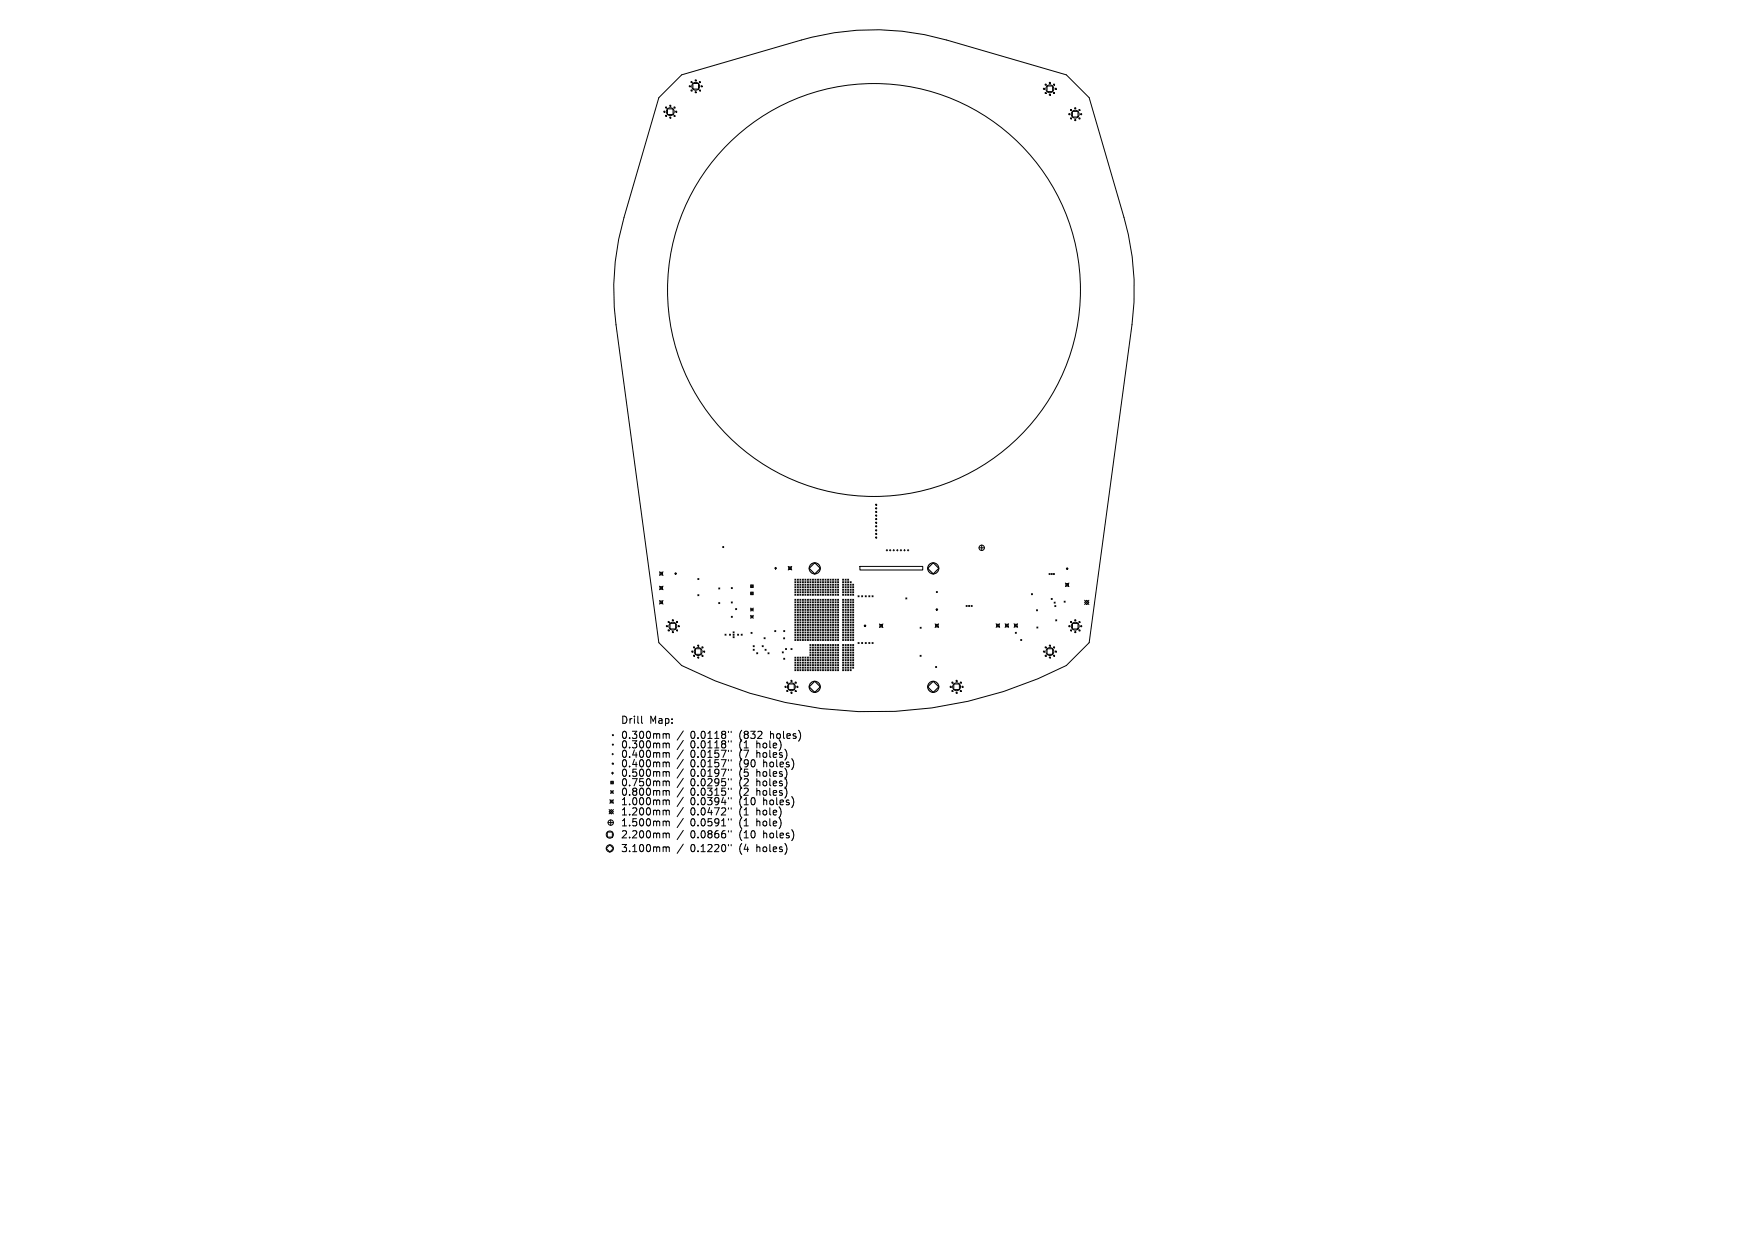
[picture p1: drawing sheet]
<svg xmlns="http://www.w3.org/2000/svg" width="297mm" height="210mm" viewBox="0 0 297 210" stroke-linecap="round" stroke-linejoin="round" font-family="sans-serif">
<defs><g id="words">
<g font-size="1.7">
<text x="105.4" y="123.1">Drill</text>
<text x="105.4" y="125.7">0.300mm</text>
<text x="110.3" y="123.1">Map:</text>
<text x="117.3" y="125.7">0.0118&quot;</text>
<text x="125.7" y="125.7">(832</text>
<text x="131" y="125.7">holes)</text>
<text x="105.4" y="127.3">0.300mm</text>
<text x="105.4" y="128.9">0.400mm</text>
<text x="105.4" y="130.5">0.400mm</text>
<text x="117.3" y="127.3">0.0118&quot;</text>
<text x="117.3" y="128.9">0.0157&quot;</text>
<text x="117.3" y="130.5">0.0157&quot;</text>
<text x="125.7" y="127.3">(1</text>
<text x="125.7" y="128.9">(7</text>
<text x="125.7" y="130.5">(90</text>
<text x="128.7" y="127.3">hole)</text>
<text x="128.7" y="128.9">holes)</text>
<text x="129.9" y="130.5">holes)</text>
<text x="105.4" y="132.1">0.500mm</text>
<text x="105.4" y="133.8">0.750mm</text>
<text x="105.4" y="135.4">0.800mm</text>
<text x="105.4" y="137">1.000mm</text>
<text x="117.3" y="132.1">0.0197&quot;</text>
<text x="117.3" y="133.8">0.0295&quot;</text>
<text x="117.3" y="135.4">0.0315&quot;</text>
<text x="117.3" y="137">0.0394&quot;</text>
<text x="125.7" y="132.1">(5</text>
<text x="125.7" y="133.8">(2</text>
<text x="125.7" y="135.4">(2</text>
<text x="125.7" y="137">(10</text>
<text x="128.7" y="132.1">holes)</text>
<text x="128.7" y="133.8">holes)</text>
<text x="128.7" y="135.4">holes)</text>
<text x="129.9" y="137">holes)</text>
<text x="105.4" y="138.7">1.200mm</text>
<text x="105.4" y="140.6">1.500mm</text>
<text x="105.4" y="142.6">2.200mm</text>
<text x="117.3" y="138.7">0.0472&quot;</text>
<text x="117.3" y="140.6">0.0591&quot;</text>
<text x="117.3" y="142.6">0.0866&quot;</text>
<text x="125.7" y="138.7">(1</text>
<text x="125.7" y="140.6">(1</text>
<text x="125.7" y="142.6">(10</text>
<text x="128.7" y="138.7">hole)</text>
<text x="128.7" y="140.6">hole)</text>
<text x="129.9" y="142.6">holes)</text>
<text x="105.4" y="144.9">3.100mm</text>
<text x="117.3" y="144.9">0.1220&quot;</text>
<text x="125.7" y="144.9">(4</text>
<text x="128.7" y="144.9">holes)</text>
</g>
</g></defs>
<g fill="none" stroke="#000" stroke-width=".17">
<path d="M111.9 16.6l3.9-3.9 20.4-5.9a44.2 44.2 0 0 1 24.7 0l20.3 5.9 3.9 3.9 5.9 20.3a44.2 44.2 0 0 1 1.3 18.3l-7.2 54-3.9 3.9a71.7 71.7 0 0 1-65.4 0l-3.9-3.9-7.2-54a44.2 44.2 0 0 1 1.3-18.3zM112.8 18.9h.2v.2h-.2zM113.1 18.2h.2v.1h-.2zM113.1 19.6h.2v.2h-.2zM113.4 18.5h1v.9h-1zM113.8 17.9h.2v.2h-.2zM113.8 19.9h.2v.2h-.2zM114.5 18.2h.2v.1h-.2zM114.5 19.6h.2v.2h-.2zM114.8 18.9h.2v.2h-.2zM117.1 14.6h.2v.1h-.2zM117.4 13.9h.2v.1h-.2z"/>
<path d="M117.4 15.3h.2v.2h-.2zM117.7 14.2h1v.9h-1zM118.1 13.6h.2v.1h-.2zM118.1 15.6h.2v.2h-.2zM118.8 13.9h.2v.1h-.2zM118.8 15.3h.2v.2h-.2zM119.1 14.6h.2v.1h-.2zM177.3 15h.2v.2h-.2zM177.6 14.3h.2v.2h-.2zM177.6 15.7h.2v.2h-.2zM177.9 14.6h1v1h-1zM178.3 14h.2v.2h-.2z"/>
<path d="M178.3 16h.2v.2h-.2zM179 14.3h.2v.2h-.2zM179 15.7h.2v.2h-.2zM179.3 15h.2v.2h-.2zM181.6 19.3h.2v.2h-.2zM181.9 18.6h.2v.2h-.2zM182.2 18.9h1v1h-1zM182.6 18.3h.2v.2h-.2zM183.3 18.6h.2v.2h-.2zM183.6 19.3h.2v.2h-.2zM181.9 20h.2v.2h-.2zM182.6 20.3h.2v.2h-.2z"/>
<path d="M183.3 20h.2v.2h-.2zM112.1 97.2l.6 .6M112.1 99.6l.6 .6M112.1 97.2h.5v.5h-.5zM112.1 99.7h.5v.4h-.5zM112.7 97.2l-.6 .6M112.7 99.6l-.6 .6M114.6 97.5l.2-.2 .1 .2-.1 .1zM118.6 98.3l.2 .2M118.8 98.3l-.2 .2M122.1 99.9l.2 .2M122.3 99.9l-.2 .2"/>
<path d="M124.3 99.8l.1 .2M124.4 99.8l-.1 .2M127.5 99.4l.5 .4M128 99.4l-.5 .4M131.6 96.5l.2-.1 .1 .1-.1 .2zM133.9 96.2l.6 .6M134 96.3h.4v.5h-.4zM134.5 96.2l-.6 .6M135 98.4l.2 .2M135 98.8l.2 .2M135 99.3l.2 .1M135 99.7l.2 .2"/>
<path d="M135.2 98.4l-.2 .2M135.2 98.8l-.2 .2M135.2 99.3l-.2 .1M135.2 99.7l-.2 .2M135.5 98.8l.2 .2M135.5 99.3l.2 .1M135.5 99.7l.2 .2M135.5 98.4l.2 .2M135.7 98.4l-.2 .2M135.7 98.8l-.2 .2M135.7 99.3l-.2 .1M135.7 99.7l-.2 .2"/>
<path d="M135.9 99.3l.2 .1M135.9 99.7l.2 .2M135.9 98.8l.2 .2M135.9 98.4l.2 .2M136.1 98.4l-.2 .2M136.1 98.8l-.2 .2M136.1 99.3l-.2 .1M136.1 99.7l-.2 .2M136.3 99.7l.2 .2M136.3 99.3l.2 .1M136.3 98.8l.2 .2M136.3 98.4l.2 .2"/>
<path d="M136.5 98.4l-.2 .2M136.5 98.8l-.2 .2M136.5 99.3l-.2 .1M136.5 99.7l-.2 .2M136.8 99.7l.1 .2M136.8 99.3l.1 .1M136.8 98.8l.1 .2M136.8 98.4l.1 .2M136.9 98.4l-.1 .2M136.9 98.8l-.1 .2M136.9 99.3l-.1 .1M136.9 99.7l-.1 .2"/>
<path d="M137.2 99.7l.2 .2M137.2 99.3l.2 .1M137.2 98.8l.2 .2M137.2 98.4l.2 .2M137.4 98.4l-.2 .2M137.4 98.8l-.2 .2M137.4 99.7l-.2 .2M137.4 99.3l-.2 .1M137.6 99.7l.2 .2M137.6 99.3l.2 .1M137.6 98.8l.2 .2M137.6 98.4l.2 .2"/>
<path d="M137.8 98.4l-.2 .2M137.8 99.3l-.2 .1M137.8 99.7l-.2 .2M137.8 98.8l-.2 .2M138 99.7l.2 .2M138 99.3l.2 .1M138 98.8l.2 .2M138 98.4l.2 .2M138.2 99.7l-.2 .2M138.2 98.8l-.2 .2M138.2 99.3l-.2 .1M138.2 98.4l-.2 .2"/>
<path d="M138.5 99.7l.1 .2M138.5 99.3l.1 .1M138.5 98.8l.1 .2M138.5 98.4l.1 .2M138.6 99.3l-.1 .1M138.6 99.7l-.1 .2M138.6 98.4l-.1 .2M138.6 98.8l-.1 .2M138.9 99.7l.2 .2M138.9 99.3l.2 .1M138.9 98.8l.2 .2M138.9 98.4l.2 .2"/>
<path d="M139.1 98.8l-.2 .2M139.1 99.3l-.2 .1M139.1 98.4l-.2 .2M139.1 99.7l-.2 .2M139.3 99.7l.2 .2M139.3 99.3l.2 .1M139.3 98.8l.2 .2M139.3 98.4l.2 .2M139.5 98.4l-.2 .2M139.5 98.8l-.2 .2M139.5 99.3l-.2 .1M139.5 99.7l-.2 .2"/>
<path d="M139.7 99.7l.2 .2M139.7 99.3l.2 .1M139.7 98.8l.2 .2M139.7 98.4l.2 .2M139.9 99.7l-.2 .2M139.9 98.4l-.2 .2M139.9 98.8l-.2 .2M139.9 99.3l-.2 .1M140.2 99.7l.2 .2M140.2 99.3l.2 .1M140.2 98.8l.2 .2M140.2 98.4l.2 .2"/>
<path d="M140.4 99.3l-.2 .1M140.4 98.4l-.2 .2M140.4 98.8l-.2 .2M140.4 99.7l-.2 .2M140.6 99.7l.2 .2M140.6 99.3l.2 .1M140.6 98.8l.2 .2M140.6 98.4l.2 .2M140.8 98.8l-.2 .2M140.8 99.7l-.2 .2M140.8 98.4l-.2 .2M140.8 99.3l-.2 .1"/>
<path d="M141 99.7l.2 .2M141 99.3l.2 .1M141 98.8l.2 .2M141 98.4l.2 .2M141.2 98.4l-.2 .2M141.2 99.3l-.2 .1M141.2 98.8l-.2 .2M141.2 99.7l-.2 .2M141.5 99.7l.1 .2M141.5 99.3l.1 .1M141.5 98.8l.1 .2M141.5 98.4l.1 .2"/>
<path d="M141.6 98.8l-.1 .2M141.6 98.4l-.1 .2M141.6 99.3l-.1 .1M141.6 99.7l-.1 .2M141.9 99.7l.2 .2M141.9 99.3l.2 .1M141.9 98.8l.2 .2M141.9 98.4l.2 .2M142.1 98.4l-.2 .2M142.1 98.8l-.2 .2M142.1 99.3l-.2 .1M142.1 99.7l-.2 .2"/>
<path d="M142.3 99.7l.2 .2M142.3 99.3l.2 .1M142.3 98.8l.2 .2M142.3 98.4l.2 .2M142.5 98.4l-.2 .2M142.5 98.8l-.2 .2M142.5 99.3l-.2 .1M142.5 99.7l-.2 .2M143.2 99.7l.1 .2M143.2 99.3l.1 .1M143.2 98.4l.1 .2M143.2 98.8l.1 .2"/>
<path d="M143.3 98.4l-.1 .2M143.3 98.8l-.1 .2M143.3 99.3l-.1 .1M143.3 99.7l-.1 .2M143.6 99.7l.2 .2M143.6 98.8l.2 .2M143.6 99.3l.2 .1M143.6 98.4l.2 .2M143.8 98.4l-.2 .2M143.8 98.8l-.2 .2M143.8 99.3l-.2 .1M143.8 99.7l-.2 .2"/>
<path d="M144 99.3l.2 .1M144 99.7l.2 .2M144 98.8l.2 .2M144 98.4l.2 .2M144.2 98.4l-.2 .2M144.2 98.8l-.2 .2M144.2 99.3l-.2 .1M144.2 99.7l-.2 .2M144.4 99.7l.2 .2M144.4 99.3l.2 .1M144.4 98.8l.2 .2M144.6 98.8l-.2 .2"/>
<path d="M144.6 99.3l-.2 .1M144.6 99.7l-.2 .2M144.9 99.3l.2 .1M144.9 99.7l.2 .2M145.1 99.3l-.2 .1M145.1 99.7l-.2 .2M146.1 96.2h10.7v.6h-10.7zM148.8 85.7h.2v.1h-.2zM148.8 86.3h.2v.2h-.2zM148.8 86.9h.2v.2h-.2zM148.8 87.5h.2v.2h-.2zM148.8 88.1h.2v.2h-.2z"/>
<path d="M148.8 88.7h.2v.2h-.2zM148.8 89.3h.2v.2h-.2zM148.8 90h.2v.2h-.2zM148.8 90.6h.2v.2h-.2zM148.8 91.2h.2v.2h-.2zM150.6 93.5h.2M150.7 93.4v.2M151.1 93.5h.3M151.2 93.4v.2M151.7 93.5h.3M151.9 93.4v.2M152.3 93.5h.3"/>
<path d="M152.5 93.4v.2M153 93.5h.2M153.1 93.4v.2M153.6 93.5h.2M153.7 93.4v.2M154.2 93.5h.2M154.3 93.4v.2M166.3 93.1h1M166.8 92.6v.9M178.2 97.4l.2 .2M178.4 97.4l-.2 .2M178.6 97.4l.2 .2"/>
<path d="M178.8 97.4l-.2 .2M179 97.4l.2 .2M179.2 97.4l-.2 .2M181 99.1l.6 .6M181.1 99.1h.4v.5h-.4zM181.2 96.6l.1-.1 .2 .1-.2 .2zM181.6 99.1l-.6 .6M112.1 102l.6 .6M112.1 102.1h.5v.5h-.5zM112.7 102l-.6 .6M113.2 106.3h.2v.2h-.2zM113.5 105.6h.2v.2h-.2z"/>
<path d="M113.5 107h.2v.2h-.2zM113.8 105.9h1v1h-1zM114.2 105.3h.2v.2h-.2zM114.2 107.3h.2v.2h-.2zM114.9 105.6h.2v.2h-.2zM114.9 107h.2v.2h-.2zM115.2 106.3h.2v.2h-.2zM117.5 110.6h.2v.2h-.2zM117.8 109.9h.2v.2h-.2zM117.8 111.3h.2v.2h-.2zM118.2 110.2h.9v1h-.9zM118.5 109.6h.2v.2h-.2z"/>
<path d="M118.5 111.6h.2v.2h-.2zM118.6 101l.2 .2M118.8 101l-.2 .2M119.3 109.9h.1v.2h-.1zM119.3 111.3h.1v.2h-.1zM119.6 110.6h.1v.2h-.1zM122.1 102.4l.2 .2M122.3 102.4l-.2 .2M123.2 107.8l.2 .1M123.4 107.8l-.2 .1M123.9 107.8l.2 .1M124.1 107.8l-.2 .1"/>
<path d="M124.3 102.3l.1 .2M124.3 104.7l.1 .2M124.4 102.3l-.1 .2M124.4 104.7l-.1 .2M124.6 107.8l.1 .1M124.6 107.4l.1 .1M124.6 108.2l.1 .2M124.7 107.8l-.1 .1M124.7 107.4l-.1 .1M124.7 108.2l-.1 .2M125 103.4l.2 .2M125.2 103.4l-.2 .2"/>
<path d="M125.3 107.8l.2 .1M125.5 107.8l-.2 .1M125.9 107.8l.2 .1M126.1 107.8l-.2 .1M127.5 103.3l.5 .5M127.5 104.5l.5 .5M127.5 103.6h.5M127.5 104.8h.5M127.5 100.6l.5 .5M127.6 107.4l.2 .2M127.8 103.3v.5M127.8 104.5v.5"/>
<path d="M127.8 107.4l-.2 .2M128 109.7l.2 .2M128 110.3l.2 .2M128 100.6l-.5 .5M128 103.3l-.5 .5M128 104.5l-.5 .5M128.2 109.7l-.2 .2M128.2 110.3l-.2 .2M128.6 110.9l.1 .2M128.7 110.9l-.1 .2M129.5 109.7l.2 .2M129.7 109.7l-.2 .2"/>
<path d="M129.8 108.3l.2 .2M130 110.3l.2 .2M130 108.3l-.2 .2M130.2 110.3l-.2 .2M130.5 110.9l.2 .2M130.7 110.9l-.2 .2M131.6 107.1l.2 .2M131.8 107.1l-.2 .2M132.9 110.8l.2 .1M133.1 110.8l-.2 .1M133.1 108.4l.2 .2M133.2 107.1l.1 .2"/>
<path d="M133.2 111.8l.1 .2M133.3 108.4l-.2 .2M133.3 107.1l-.1 .2M133.3 111.8l-.1 .2M133.4 116.6h.1v.2h-.1zM133.5 110.2l.1 .2M133.6 110.2l-.1 .2M133.7 115.9h.1v.2h-.1zM133.7 117.3h.1v.2h-.1zM134 116.2h.9v1h-.9zM134.4 115.6h.2v.2h-.2zM134.4 117.6h.2v.2h-.2z"/>
<path d="M134.4 110.2l.2 .2M134.6 110.2l-.2 .2M135 112.9l.2 .2M135 100.1l.2 .2M135 100.5l.2 .2M135 101l.2 .1M135 101.8l.2 .2M135 102.2l.2 .2M135 102.7l.2 .2M135 103.1l.2 .2M135 103.5l.2 .2M135 104l.2 .1"/>
<path d="M135 104.4l.2 .2M135 104.8l.2 .2M135 105.2l.2 .2M135 105.7l.2 .1M135 106.1l.2 .2M135 106.5l.2 .2M135 106.9l.2 .2M135 107.4l.2 .2M135 107.8l.2 .2M135 108.2l.2 .2M135 108.7l.2 .1M135 111.7l.2 .1"/>
<path d="M135 112.1l.2 .2M135 112.5l.2 .2M135 113.4l.2 .1M135 113.8l.2 .2M135.1 115.9h.2v.2h-.2zM135.1 117.3h.2v.2h-.2zM135.2 102.7l-.2 .2M135.2 104.4l-.2 .2M135.2 103.1l-.2 .2M135.2 105.2l-.2 .2M135.2 100.1l-.2 .2M135.2 100.5l-.2 .2"/>
<path d="M135.2 101l-.2 .1M135.2 101.8l-.2 .2M135.2 102.2l-.2 .2M135.2 103.5l-.2 .2M135.2 104l-.2 .1M135.2 104.8l-.2 .2M135.2 105.7l-.2 .1M135.2 106.1l-.2 .2M135.2 106.5l-.2 .2M135.2 106.9l-.2 .2M135.2 107.4l-.2 .2M135.2 107.8l-.2 .2"/>
<path d="M135.2 108.2l-.2 .2M135.2 108.7l-.2 .1M135.2 111.7l-.2 .1M135.2 112.1l-.2 .2M135.2 112.5l-.2 .2M135.2 112.9l-.2 .2M135.2 113.4l-.2 .1M135.2 113.8l-.2 .2M135.4 116.6h.2v.2h-.2zM135.5 113.4l.2 .1M135.5 100.1l.2 .2M135.5 100.5l.2 .2"/>
<path d="M135.5 101l.2 .1M135.5 102.2l.2 .2M135.5 103.1l.2 .2M135.5 103.5l.2 .2M135.5 104l.2 .1M135.5 104.4l.2 .2M135.5 104.8l.2 .2M135.5 105.2l.2 .2M135.5 105.7l.2 .1M135.5 106.1l.2 .2M135.5 106.5l.2 .2M135.5 106.9l.2 .2"/>
<path d="M135.5 107.4l.2 .2M135.5 107.8l.2 .2M135.5 108.2l.2 .2M135.5 108.7l.2 .1M135.5 112.1l.2 .2M135.5 112.5l.2 .2M135.5 112.9l.2 .2M135.5 113.8l.2 .2M135.5 101.8l.2 .2M135.5 102.7l.2 .2M135.5 111.7l.2 .1M135.7 102.2l-.2 .2"/>
<path d="M135.7 104l-.2 .1M135.7 102.7l-.2 .2M135.7 104.8l-.2 .2M135.7 100.1l-.2 .2M135.7 100.5l-.2 .2M135.7 101.8l-.2 .2M135.7 103.1l-.2 .2M135.7 103.5l-.2 .2M135.7 104.4l-.2 .2M135.7 105.2l-.2 .2M135.7 105.7l-.2 .1M135.7 106.1l-.2 .2"/>
<path d="M135.7 106.5l-.2 .2M135.7 106.9l-.2 .2M135.7 107.4l-.2 .2M135.7 107.8l-.2 .2M135.7 108.2l-.2 .2M135.7 111.7l-.2 .1M135.7 112.1l-.2 .2M135.7 112.5l-.2 .2M135.7 112.9l-.2 .2M135.7 113.4l-.2 .1M135.7 101l-.2 .1M135.7 108.7l-.2 .1"/>
<path d="M135.7 113.8l-.2 .2M135.9 100.1l.2 .2M135.9 100.5l.2 .2M135.9 101l.2 .1M135.9 101.8l.2 .2M135.9 102.7l.2 .2M135.9 103.5l.2 .2M135.9 104l.2 .1M135.9 104.4l.2 .2M135.9 104.8l.2 .2M135.9 105.2l.2 .2M135.9 105.7l.2 .1"/>
<path d="M135.9 106.1l.2 .2M135.9 106.5l.2 .2M135.9 106.9l.2 .2M135.9 107.4l.2 .2M135.9 107.8l.2 .2M135.9 108.2l.2 .2M135.9 108.7l.2 .1M135.9 112.5l.2 .2M135.9 112.9l.2 .2M135.9 113.4l.2 .1M135.9 102.2l.2 .2M135.9 103.1l.2 .2"/>
<path d="M135.9 112.1l.2 .2M135.9 111.7l.2 .1M135.9 113.8l.2 .2M136.1 101.8l-.2 .2M136.1 103.5l-.2 .2M136.1 102.2l-.2 .2M136.1 104.4l-.2 .2M136.1 100.1l-.2 .2M136.1 101l-.2 .1M136.1 102.7l-.2 .2M136.1 103.1l-.2 .2M136.1 104l-.2 .1"/>
<path d="M136.1 104.8l-.2 .2M136.1 105.2l-.2 .2M136.1 105.7l-.2 .1M136.1 106.1l-.2 .2M136.1 106.5l-.2 .2M136.1 106.9l-.2 .2M136.1 107.4l-.2 .2M136.1 107.8l-.2 .2M136.1 111.7l-.2 .1M136.1 112.1l-.2 .2M136.1 112.5l-.2 .2M136.1 112.9l-.2 .2"/>
<path d="M136.1 100.5l-.2 .2M136.1 108.2l-.2 .2M136.1 113.4l-.2 .1M136.1 108.7l-.2 .1M136.1 113.8l-.2 .2M136.3 111.6l.2 .2M136.3 100.1l.2 .2M136.3 100.5l.2 .2M136.3 101l.2 .1M136.3 101.8l.2 .2M136.3 102.2l.2 .2M136.3 103.1l.2 .2"/>
<path d="M136.3 104l.2 .1M136.3 104.4l.2 .2M136.3 104.8l.2 .2M136.3 105.2l.2 .2M136.3 105.7l.2 .1M136.3 106.1l.2 .2M136.3 106.5l.2 .2M136.3 106.9l.2 .2M136.3 107.4l.2 .2M136.3 107.8l.2 .2M136.3 108.2l.2 .2M136.3 108.7l.2 .1"/>
<path d="M136.3 112.9l.2 .2M136.3 113.4l.2 .1M136.3 113.8l.2 .2M136.3 102.7l.2 .2M136.3 103.5l.2 .2M136.3 112.5l.2 .2M136.3 112.1l.2 .2M136.5 111.6l-.2 .2M136.5 103.1l-.2 .2M136.5 101.8l-.2 .2M136.5 104l-.2 .1M136.5 108.7l-.2 .1"/>
<path d="M136.5 100.5l-.2 .2M136.5 101l-.2 .1M136.5 102.2l-.2 .2M136.5 102.7l-.2 .2M136.5 103.5l-.2 .2M136.5 104.4l-.2 .2M136.5 104.8l-.2 .2M136.5 105.2l-.2 .2M136.5 105.7l-.2 .1M136.5 106.1l-.2 .2M136.5 106.5l-.2 .2M136.5 106.9l-.2 .2"/>
<path d="M136.5 107.4l-.2 .2M136.5 112.1l-.2 .2M136.5 112.5l-.2 .2M136.5 100.1l-.2 .2M136.5 107.8l-.2 .2M136.5 112.9l-.2 .2M136.5 108.2l-.2 .2M136.5 113.4l-.2 .1M136.5 113.8l-.2 .2M136.8 100.1l.1 .2M136.8 100.5l.1 .2M136.8 101l.1 .1"/>
<path d="M136.8 101.8l.1 .2M136.8 102.2l.1 .2M136.8 102.7l.1 .2M136.8 103.5l.1 .2M136.8 104.4l.1 .2M136.8 104.8l.1 .2M136.8 105.2l.1 .2M136.8 105.7l.1 .1M136.8 106.1l.1 .2M136.8 106.5l.1 .2M136.8 106.9l.1 .2M136.8 107.8l.1 .2"/>
<path d="M136.8 108.2l.1 .2M136.8 108.7l.1 .1M136.8 113.4l.1 .1M136.8 113.8l.1 .2M136.8 103.1l.1 .2M136.8 104l.1 .1M136.8 112.9l.1 .2M136.8 112.5l.1 .2M136.8 112.1l.1 .2M136.8 107.4l.1 .2M136.8 111.6l.1 .2M136.9 101l-.1 .1"/>
<path d="M136.9 102.7l-.1 .2M136.9 103.5l-.1 .2M136.9 108.2l-.1 .2M136.9 100.1l-.1 .2M136.9 100.5l-.1 .2M136.9 101.8l-.1 .2M136.9 102.2l-.1 .2M136.9 103.1l-.1 .2M136.9 104l-.1 .1M136.9 104.4l-.1 .2M136.9 104.8l-.1 .2M136.9 105.2l-.1 .2"/>
<path d="M136.9 105.7l-.1 .1M136.9 106.1l-.1 .2M136.9 106.5l-.1 .2M136.9 106.9l-.1 .2M136.9 111.6l-.1 .2M136.9 112.1l-.1 .2M136.9 107.4l-.1 .2M136.9 112.5l-.1 .2M136.9 107.8l-.1 .2M136.9 112.9l-.1 .2M136.9 113.4l-.1 .1M136.9 108.7l-.1 .1"/>
<path d="M136.9 113.8l-.1 .2M137.2 101l.2 .1M137.2 101.8l.2 .2M137.2 102.2l.2 .2M137.2 102.7l.2 .2M137.2 103.1l.2 .2M137.2 104l.2 .1M137.2 104.8l.2 .2M137.2 105.2l.2 .2M137.2 105.7l.2 .1M137.2 106.1l.2 .2M137.2 106.5l.2 .2"/>
<path d="M137.2 106.9l.2 .2M137.2 107.4l.2 .2M137.2 108.2l.2 .2M137.2 108.7l.2 .1M137.2 113.8l.2 .2M137.2 100.1l.2 .2M137.2 103.5l.2 .2M137.2 104.4l.2 .2M137.2 113.4l.2 .1M137.2 112.9l.2 .2M137.2 112.5l.2 .2M137.2 107.8l.2 .2"/>
<path d="M137.2 112.1l.2 .2M137.2 100.5l.2 .2M137.2 111.6l.2 .2M137.4 100.5l-.2 .2M137.4 102.2l-.2 .2M137.4 101l-.2 .1M137.4 103.1l-.2 .2M137.4 107.8l-.2 .2M137.4 100.1l-.2 .2M137.4 101.8l-.2 .2M137.4 102.7l-.2 .2M137.4 103.5l-.2 .2"/>
<path d="M137.4 104l-.2 .1M137.4 104.4l-.2 .2M137.4 104.8l-.2 .2M137.4 105.2l-.2 .2M137.4 105.7l-.2 .1M137.4 106.1l-.2 .2M137.4 106.5l-.2 .2M137.4 111.6l-.2 .2M137.4 106.9l-.2 .2M137.4 112.1l-.2 .2M137.4 107.4l-.2 .2M137.4 112.5l-.2 .2"/>
<path d="M137.4 112.9l-.2 .2M137.4 108.2l-.2 .2M137.4 113.4l-.2 .1M137.4 108.7l-.2 .1M137.4 113.8l-.2 .2M137.6 101.8l.2 .2M137.6 102.2l.2 .2M137.6 102.7l.2 .2M137.6 103.1l.2 .2M137.6 103.5l.2 .2M137.6 104.4l.2 .2M137.6 105.2l.2 .2"/>
<path d="M137.6 105.7l.2 .1M137.6 106.1l.2 .2M137.6 106.5l.2 .2M137.6 106.9l.2 .2M137.6 107.4l.2 .2M137.6 107.8l.2 .2M137.6 108.7l.2 .1M137.6 109.5l.2 .2M137.6 109.9l.2 .2M137.6 110.4l.2 .1M137.6 110.8l.2 .2M137.6 111.2l.2 .2"/>
<path d="M137.6 100.5l.2 .2M137.6 104l.2 .1M137.6 104.8l.2 .2M137.6 113.8l.2 .2M137.6 100.1l.2 .2M137.6 113.4l.2 .1M137.6 112.9l.2 .2M137.6 108.2l.2 .2M137.6 112.5l.2 .2M137.6 101l.2 .1M137.6 112.1l.2 .2M137.6 111.6l.2 .2"/>
<path d="M137.8 100.1l-.2 .2M137.8 101.8l-.2 .2M137.8 100.5l-.2 .2M137.8 102.7l-.2 .2M137.8 107.4l-.2 .2M137.8 101l-.2 .1M137.8 102.2l-.2 .2M137.8 103.1l-.2 .2M137.8 103.5l-.2 .2M137.8 104l-.2 .1M137.8 104.4l-.2 .2M137.8 104.8l-.2 .2"/>
<path d="M137.8 105.2l-.2 .2M137.8 105.7l-.2 .1M137.8 106.1l-.2 .2M137.8 109.5l-.2 .2M137.8 109.9l-.2 .2M137.8 110.4l-.2 .1M137.8 110.8l-.2 .2M137.8 111.2l-.2 .2M137.8 106.5l-.2 .2M137.8 111.6l-.2 .2M137.8 106.9l-.2 .2M137.8 112.1l-.2 .2"/>
<path d="M137.8 112.5l-.2 .2M137.8 107.8l-.2 .2M137.8 112.9l-.2 .2M137.8 108.2l-.2 .2M137.8 113.4l-.2 .1M137.8 108.7l-.2 .1M137.8 113.8l-.2 .2M138 101.8l.2 .2M138 102.2l.2 .2M138 102.7l.2 .2M138 103.1l.2 .2M138 103.5l.2 .2"/>
<path d="M138 104l.2 .1M138 105.7l.2 .1M138 106.1l.2 .2M138 106.5l.2 .2M138 106.9l.2 .2M138 107.4l.2 .2M138 107.8l.2 .2M138 108.2l.2 .2M138 109.5l.2 .2M138 109.9l.2 .2M138 110.4l.2 .1M138 110.8l.2 .2"/>
<path d="M138 111.2l.2 .2M138 111.6l.2 .2M138 101l.2 .1M138 104.4l.2 .2M138 105.2l.2 .2M138 100.5l.2 .2M138 113.8l.2 .2M138 113.4l.2 .1M138 100.1l.2 .2M138 108.7l.2 .1M138 112.9l.2 .2M138 112.5l.2 .2"/>
<path d="M138 112.1l.2 .2M138 104.8l.2 .2M138.2 100.1l-.2 .2M138.2 102.2l-.2 .2M138.2 106.9l-.2 .2M138.2 100.5l-.2 .2M138.2 101l-.2 .1M138.2 101.8l-.2 .2M138.2 102.7l-.2 .2M138.2 103.1l-.2 .2M138.2 103.5l-.2 .2M138.2 104l-.2 .1"/>
<path d="M138.2 104.4l-.2 .2M138.2 104.8l-.2 .2M138.2 105.2l-.2 .2M138.2 105.7l-.2 .1M138.2 108.7l-.2 .1M138.2 109.5l-.2 .2M138.2 109.9l-.2 .2M138.2 110.4l-.2 .1M138.2 110.8l-.2 .2M138.2 106.1l-.2 .2M138.2 111.2l-.2 .2M138.2 106.5l-.2 .2"/>
<path d="M138.2 111.6l-.2 .2M138.2 112.1l-.2 .2M138.2 107.4l-.2 .2M138.2 112.5l-.2 .2M138.2 107.8l-.2 .2M138.2 112.9l-.2 .2M138.2 108.2l-.2 .2M138.2 113.4l-.2 .1M138.2 113.8l-.2 .2M138.5 102.2l.1 .2M138.5 102.7l.1 .2M138.5 103.1l.1 .2"/>
<path d="M138.5 103.5l.1 .2M138.5 104l.1 .1M138.5 104.4l.1 .2M138.5 106.1l.1 .2M138.5 106.5l.1 .2M138.5 106.9l.1 .2M138.5 107.4l.1 .2M138.5 107.8l.1 .2M138.5 108.2l.1 .2M138.5 108.7l.1 .1M138.5 109.5l.1 .2M138.5 109.9l.1 .2"/>
<path d="M138.5 110.4l.1 .1M138.5 110.8l.1 .2M138.5 111.2l.1 .2M138.5 111.6l.1 .2M138.5 112.1l.1 .2M138.5 104.8l.1 .2M138.5 105.7l.1 .1M138.5 101l.1 .1M138.5 113.8l.1 .2M138.5 100.5l.1 .2M138.5 100.1l.1 .2M138.5 113.4l.1 .1"/>
<path d="M138.5 101.8l.1 .2M138.5 112.9l.1 .2M138.5 112.5l.1 .2M138.5 105.2l.1 .2M138.6 101l-.1 .1M138.6 101.8l-.1 .2M138.6 106.5l-.1 .2M138.6 100.1l-.1 .2M138.6 100.5l-.1 .2M138.6 102.2l-.1 .2M138.6 102.7l-.1 .2M138.6 103.1l-.1 .2"/>
<path d="M138.6 103.5l-.1 .2M138.6 104l-.1 .1M138.6 104.4l-.1 .2M138.6 104.8l-.1 .2M138.6 105.2l-.1 .2M138.6 108.2l-.1 .2M138.6 108.7l-.1 .1M138.6 109.5l-.1 .2M138.6 109.9l-.1 .2M138.6 110.4l-.1 .1M138.6 105.7l-.1 .1M138.6 110.8l-.1 .2"/>
<path d="M138.6 106.1l-.1 .2M138.6 111.2l-.1 .2M138.6 111.6l-.1 .2M138.6 106.9l-.1 .2M138.6 112.1l-.1 .2M138.6 107.4l-.1 .2M138.6 112.5l-.1 .2M138.6 107.8l-.1 .2M138.6 112.9l-.1 .2M138.6 113.4l-.1 .1M138.6 113.8l-.1 .2M138.9 102.7l.2 .2"/>
<path d="M138.9 103.1l.2 .2M138.9 103.5l.2 .2M138.9 104l.2 .1M138.9 104.4l.2 .2M138.9 104.8l.2 .2M138.9 106.5l.2 .2M138.9 106.9l.2 .2M138.9 107.4l.2 .2M138.9 107.8l.2 .2M138.9 108.2l.2 .2M138.9 108.7l.2 .1M138.9 109.9l.2 .2"/>
<path d="M138.9 110.4l.2 .1M138.9 110.8l.2 .2M138.9 111.2l.2 .2M138.9 111.6l.2 .2M138.9 112.1l.2 .2M138.9 112.5l.2 .2M138.9 101.8l.2 .2M138.9 105.2l.2 .2M138.9 106.1l.2 .2M138.9 101l.2 .1M138.9 100.5l.2 .2M138.9 109.5l.2 .2"/>
<path d="M138.9 113.8l.2 .2M138.9 100.1l.2 .2M138.9 102.2l.2 .2M138.9 113.4l.2 .1M138.9 112.9l.2 .2M138.9 105.7l.2 .1M139.1 100.5l-.2 .2M139.1 106.1l-.2 .2M139.1 100.1l-.2 .2M139.1 101l-.2 .1M139.1 101.8l-.2 .2M139.1 102.2l-.2 .2"/>
<path d="M139.1 102.7l-.2 .2M139.1 103.1l-.2 .2M139.1 103.5l-.2 .2M139.1 104l-.2 .1M139.1 104.4l-.2 .2M139.1 104.8l-.2 .2M139.1 107.8l-.2 .2M139.1 108.2l-.2 .2M139.1 108.7l-.2 .1M139.1 109.5l-.2 .2M139.1 109.9l-.2 .2M139.1 105.2l-.2 .2"/>
<path d="M139.1 110.4l-.2 .1M139.1 105.7l-.2 .1M139.1 110.8l-.2 .2M139.1 111.2l-.2 .2M139.1 106.5l-.2 .2M139.1 111.6l-.2 .2M139.1 106.9l-.2 .2M139.1 112.1l-.2 .2M139.1 107.4l-.2 .2M139.1 112.5l-.2 .2M139.1 112.9l-.2 .2M139.1 113.4l-.2 .1"/>
<path d="M139.1 113.8l-.2 .2M139.3 103.1l.2 .2M139.3 103.5l.2 .2M139.3 104l.2 .1M139.3 104.4l.2 .2M139.3 104.8l.2 .2M139.3 105.2l.2 .2M139.3 106.9l.2 .2M139.3 107.4l.2 .2M139.3 107.8l.2 .2M139.3 108.2l.2 .2M139.3 108.7l.2 .1"/>
<path d="M139.3 110.4l.2 .1M139.3 110.8l.2 .2M139.3 111.2l.2 .2M139.3 111.6l.2 .2M139.3 112.1l.2 .2M139.3 112.5l.2 .2M139.3 112.9l.2 .2M139.3 102.2l.2 .2M139.3 105.7l.2 .1M139.3 106.5l.2 .2M139.3 101.8l.2 .2M139.3 101l.2 .1"/>
<path d="M139.3 109.9l.2 .2M139.3 100.5l.2 .2M139.3 102.7l.2 .2M139.3 113.8l.2 .2M139.3 100.1l.2 .2M139.3 113.4l.2 .1M139.3 106.1l.2 .2M139.3 109.5l.2 .2M139.5 100.1l-.2 .2M139.5 101l-.2 .1M139.5 105.7l-.2 .1M139.5 100.5l-.2 .2"/>
<path d="M139.5 101.8l-.2 .2M139.5 102.2l-.2 .2M139.5 102.7l-.2 .2M139.5 103.1l-.2 .2M139.5 103.5l-.2 .2M139.5 104l-.2 .1M139.5 104.4l-.2 .2M139.5 107.4l-.2 .2M139.5 107.8l-.2 .2M139.5 108.2l-.2 .2M139.5 108.7l-.2 .1M139.5 109.5l-.2 .2"/>
<path d="M139.5 104.8l-.2 .2M139.5 109.9l-.2 .2M139.5 105.2l-.2 .2M139.5 110.4l-.2 .1M139.5 110.8l-.2 .2M139.5 106.1l-.2 .2M139.5 111.2l-.2 .2M139.5 106.5l-.2 .2M139.5 111.6l-.2 .2M139.5 106.9l-.2 .2M139.5 112.1l-.2 .2M139.5 112.5l-.2 .2"/>
<path d="M139.5 112.9l-.2 .2M139.5 113.4l-.2 .1M139.5 113.8l-.2 .2M139.7 103.5l.2 .2M139.7 104l.2 .1M139.7 104.4l.2 .2M139.7 104.8l.2 .2M139.7 105.2l.2 .2M139.7 105.7l.2 .1M139.7 107.4l.2 .2M139.7 107.8l.2 .2M139.7 108.2l.2 .2"/>
<path d="M139.7 108.7l.2 .1M139.7 109.5l.2 .2M139.7 110.8l.2 .2M139.7 111.2l.2 .2M139.7 111.6l.2 .2M139.7 112.1l.2 .2M139.7 112.5l.2 .2M139.7 112.9l.2 .2M139.7 113.4l.2 .1M139.7 106.1l.2 .2M139.7 106.9l.2 .2M139.7 102.2l.2 .2"/>
<path d="M139.7 101.8l.2 .2M139.7 110.4l.2 .1M139.7 101l.2 .1M139.7 103.1l.2 .2M139.7 100.5l.2 .2M139.7 113.8l.2 .2M139.7 100.1l.2 .2M139.7 106.5l.2 .2M139.7 109.9l.2 .2M139.7 102.7l.2 .2M139.9 100.5l-.2 .2M139.9 105.2l-.2 .2"/>
<path d="M139.9 100.1l-.2 .2M139.9 101l-.2 .1M139.9 101.8l-.2 .2M139.9 102.2l-.2 .2M139.9 102.7l-.2 .2M139.9 103.1l-.2 .2M139.9 103.5l-.2 .2M139.9 104l-.2 .1M139.9 106.9l-.2 .2M139.9 107.4l-.2 .2M139.9 107.8l-.2 .2M139.9 108.2l-.2 .2"/>
<path d="M139.9 108.7l-.2 .1M139.9 104.4l-.2 .2M139.9 109.5l-.2 .2M139.9 104.8l-.2 .2M139.9 109.9l-.2 .2M139.9 110.4l-.2 .1M139.9 105.7l-.2 .1M139.9 110.8l-.2 .2M139.9 106.1l-.2 .2M139.9 111.2l-.2 .2M139.9 106.5l-.2 .2M139.9 111.6l-.2 .2"/>
<path d="M139.9 112.1l-.2 .2M139.9 112.5l-.2 .2M139.9 112.9l-.2 .2M139.9 113.4l-.2 .1M139.9 113.8l-.2 .2M140.2 104l.2 .1M140.2 104.4l.2 .2M140.2 104.8l.2 .2M140.2 105.2l.2 .2M140.2 105.7l.2 .1M140.2 106.1l.2 .2M140.2 107.8l.2 .2"/>
<path d="M140.2 108.2l.2 .2M140.2 108.7l.2 .1M140.2 109.5l.2 .2M140.2 109.9l.2 .2M140.2 111.2l.2 .2M140.2 111.6l.2 .2M140.2 112.1l.2 .2M140.2 112.5l.2 .2M140.2 112.9l.2 .2M140.2 113.4l.2 .1M140.2 106.5l.2 .2M140.2 107.4l.2 .2"/>
<path d="M140.2 102.7l.2 .2M140.2 102.2l.2 .2M140.2 101.8l.2 .2M140.2 110.8l.2 .2M140.2 103.5l.2 .2M140.2 101l.2 .1M140.2 100.5l.2 .2M140.2 106.9l.2 .2M140.2 100.1l.2 .2M140.2 110.4l.2 .1M140.2 103.1l.2 .2M140.2 113.8l.2 .2"/>
<path d="M140.4 100.1l-.2 .2M140.4 104.8l-.2 .2M140.4 100.5l-.2 .2M140.4 101l-.2 .1M140.4 101.8l-.2 .2M140.4 102.2l-.2 .2M140.4 102.7l-.2 .2M140.4 103.1l-.2 .2M140.4 103.5l-.2 .2M140.4 106.5l-.2 .2M140.4 106.9l-.2 .2M140.4 107.4l-.2 .2"/>
<path d="M140.4 107.8l-.2 .2M140.4 108.2l-.2 .2M140.4 108.7l-.2 .1M140.4 104l-.2 .1M140.4 104.4l-.2 .2M140.4 109.5l-.2 .2M140.4 109.9l-.2 .2M140.4 105.2l-.2 .2M140.4 110.4l-.2 .1M140.4 105.7l-.2 .1M140.4 110.8l-.2 .2M140.4 106.1l-.2 .2"/>
<path d="M140.4 111.2l-.2 .2M140.4 111.6l-.2 .2M140.4 112.1l-.2 .2M140.4 112.5l-.2 .2M140.4 112.9l-.2 .2M140.4 113.4l-.2 .1M140.4 113.8l-.2 .2M140.6 104.4l.2 .2M140.6 104.8l.2 .2M140.6 105.2l.2 .2M140.6 105.7l.2 .1M140.6 106.1l.2 .2"/>
<path d="M140.6 106.5l.2 .2M140.6 108.2l.2 .2M140.6 108.7l.2 .1M140.6 109.5l.2 .2M140.6 109.9l.2 .2M140.6 110.4l.2 .1M140.6 111.6l.2 .2M140.6 112.1l.2 .2M140.6 112.5l.2 .2M140.6 112.9l.2 .2M140.6 113.4l.2 .1M140.6 113.8l.2 .2"/>
<path d="M140.6 107.8l.2 .2M140.6 103.1l.2 .2M140.6 102.7l.2 .2M140.6 102.2l.2 .2M140.6 111.2l.2 .2M140.6 101.8l.2 .2M140.6 104l.2 .1M140.6 101l.2 .1M140.6 107.4l.2 .2M140.6 100.5l.2 .2M140.6 100.1l.2 .2M140.6 110.8l.2 .2"/>
<path d="M140.6 103.5l.2 .2M140.6 106.9l.2 .2M140.8 104.4l-.2 .2M140.8 100.1l-.2 .2M140.8 100.5l-.2 .2M140.8 101l-.2 .1M140.8 101.8l-.2 .2M140.8 102.2l-.2 .2M140.8 102.7l-.2 .2M140.8 103.1l-.2 .2M140.8 106.1l-.2 .2M140.8 106.5l-.2 .2"/>
<path d="M140.8 106.9l-.2 .2M140.8 107.4l-.2 .2M140.8 107.8l-.2 .2M140.8 108.2l-.2 .2M140.8 103.5l-.2 .2M140.8 108.7l-.2 .1M140.8 104l-.2 .1M140.8 109.5l-.2 .2M140.8 104.8l-.2 .2M140.8 109.9l-.2 .2M140.8 105.2l-.2 .2M140.8 110.4l-.2 .1"/>
<path d="M140.8 105.7l-.2 .1M140.8 110.8l-.2 .2M140.8 111.2l-.2 .2M140.8 111.6l-.2 .2M140.8 112.1l-.2 .2M140.8 112.5l-.2 .2M140.8 112.9l-.2 .2M140.8 113.4l-.2 .1M140.8 113.8l-.2 .2M141 104.8l.2 .2M141 105.2l.2 .2M141 105.7l.2 .1"/>
<path d="M141 106.1l.2 .2M141 106.5l.2 .2M141 106.9l.2 .2M141 108.7l.2 .1M141 109.5l.2 .2M141 109.9l.2 .2M141 110.4l.2 .1M141 110.8l.2 .2M141 112.1l.2 .2M141 112.5l.2 .2M141 112.9l.2 .2M141 113.4l.2 .1"/>
<path d="M141 113.8l.2 .2M141 108.2l.2 .2M141 103.5l.2 .2M141 103.1l.2 .2M141 102.7l.2 .2M141 111.6l.2 .2M141 102.2l.2 .2M141 104.4l.2 .2M141 101.8l.2 .2M141 107.8l.2 .2M141 101l.2 .1M141 100.5l.2 .2"/>
<path d="M141 111.2l.2 .2M141 104l.2 .1M141 107.4l.2 .2M141 100.1l.2 .2M141.2 104l-.2 .1M141.2 100.1l-.2 .2M141.2 100.5l-.2 .2M141.2 101l-.2 .1M141.2 101.8l-.2 .2M141.2 102.2l-.2 .2M141.2 102.7l-.2 .2M141.2 105.7l-.2 .1"/>
<path d="M141.2 106.1l-.2 .2M141.2 106.5l-.2 .2M141.2 106.9l-.2 .2M141.2 107.4l-.2 .2M141.2 107.8l-.2 .2M141.2 103.1l-.2 .2M141.2 108.2l-.2 .2M141.2 103.5l-.2 .2M141.2 104.4l-.2 .2M141.2 109.5l-.2 .2M141.2 104.8l-.2 .2M141.2 109.9l-.2 .2"/>
<path d="M141.2 105.2l-.2 .2M141.2 110.4l-.2 .1M141.2 110.8l-.2 .2M141.2 111.2l-.2 .2M141.2 111.6l-.2 .2M141.2 112.1l-.2 .2M141.2 112.5l-.2 .2M141.2 112.9l-.2 .2M141.2 113.4l-.2 .1M141.2 108.7l-.2 .1M141.2 113.8l-.2 .2M141.5 105.2l.1 .2"/>
<path d="M141.5 105.7l.1 .1M141.5 106.1l.1 .2M141.5 106.5l.1 .2M141.5 106.9l.1 .2M141.5 107.4l.1 .2M141.5 109.5l.1 .2M141.5 109.9l.1 .2M141.5 110.4l.1 .1M141.5 110.8l.1 .2M141.5 112.5l.1 .2M141.5 112.9l.1 .2M141.5 113.4l.1 .1"/>
<path d="M141.5 113.8l.1 .2M141.5 108.7l.1 .1M141.5 104l.1 .1M141.5 103.5l.1 .2M141.5 103.1l.1 .2M141.5 112.1l.1 .2M141.5 102.7l.1 .2M141.5 104.8l.1 .2M141.5 102.2l.1 .2M141.5 101.8l.1 .2M141.5 108.2l.1 .2M141.5 101l.1 .1"/>
<path d="M141.5 111.6l.1 .2M141.5 100.1l.1 .2M141.5 104.4l.1 .2M141.5 107.8l.1 .2M141.5 100.5l.1 .2M141.5 111.2l.1 .2M141.6 103.5l-.1 .2M141.6 100.1l-.1 .2M141.6 100.5l-.1 .2M141.6 101l-.1 .1M141.6 101.8l-.1 .2M141.6 102.2l-.1 .2"/>
<path d="M141.6 105.2l-.1 .2M141.6 105.7l-.1 .1M141.6 106.1l-.1 .2M141.6 106.5l-.1 .2M141.6 106.9l-.1 .2M141.6 107.4l-.1 .2M141.6 102.7l-.1 .2M141.6 107.8l-.1 .2M141.6 103.1l-.1 .2M141.6 108.7l-.1 .1M141.6 104l-.1 .1M141.6 104.4l-.1 .2"/>
<path d="M141.6 109.5l-.1 .2M141.6 104.8l-.1 .2M141.6 109.9l-.1 .2M141.6 110.4l-.1 .1M141.6 110.8l-.1 .2M141.6 111.2l-.1 .2M141.6 111.6l-.1 .2M141.6 112.1l-.1 .2M141.6 112.5l-.1 .2M141.6 112.9l-.1 .2M141.6 108.2l-.1 .2M141.6 113.4l-.1 .1"/>
<path d="M141.6 113.8l-.1 .2M141.9 105.7l.2 .1M141.9 106.1l.2 .2M141.9 106.5l.2 .2M141.9 106.9l.2 .2M141.9 107.4l.2 .2M141.9 107.8l.2 .2M141.9 109.5l.2 .2M141.9 109.9l.2 .2M141.9 110.4l.2 .1M141.9 110.8l.2 .2M141.9 111.2l.2 .2"/>
<path d="M141.9 112.9l.2 .2M141.9 113.4l.2 .1M141.9 113.8l.2 .2M141.9 104l.2 .1M141.9 103.5l.2 .2M141.9 112.5l.2 .2M141.9 103.1l.2 .2M141.9 105.2l.2 .2M141.9 102.7l.2 .2M141.9 102.2l.2 .2M141.9 108.7l.2 .1M141.9 101.8l.2 .2"/>
<path d="M141.9 112.1l.2 .2M141.9 100.5l.2 .2M141.9 104.8l.2 .2M141.9 100.1l.2 .2M141.9 108.2l.2 .2M141.9 101l.2 .1M141.9 111.6l.2 .2M141.9 104.4l.2 .2M142.1 103.1l-.2 .2M142.1 100.1l-.2 .2M142.1 100.5l-.2 .2M142.1 101l-.2 .1"/>
<path d="M142.1 101.8l-.2 .2M142.1 104.8l-.2 .2M142.1 105.2l-.2 .2M142.1 105.7l-.2 .1M142.1 106.1l-.2 .2M142.1 106.5l-.2 .2M142.1 106.9l-.2 .2M142.1 102.2l-.2 .2M142.1 107.4l-.2 .2M142.1 102.7l-.2 .2M142.1 108.2l-.2 .2M142.1 103.5l-.2 .2"/>
<path d="M142.1 108.7l-.2 .1M142.1 104l-.2 .1M142.1 104.4l-.2 .2M142.1 109.5l-.2 .2M142.1 109.9l-.2 .2M142.1 110.4l-.2 .1M142.1 110.8l-.2 .2M142.1 111.2l-.2 .2M142.1 111.6l-.2 .2M142.1 112.1l-.2 .2M142.1 112.5l-.2 .2M142.1 107.8l-.2 .2"/>
<path d="M142.1 112.9l-.2 .2M142.1 113.4l-.2 .1M142.1 113.8l-.2 .2M142.3 106.1l.2 .2M142.3 106.5l.2 .2M142.3 106.9l.2 .2M142.3 107.4l.2 .2M142.3 107.8l.2 .2M142.3 108.2l.2 .2M142.3 109.9l.2 .2M142.3 110.4l.2 .1M142.3 110.8l.2 .2"/>
<path d="M142.3 111.2l.2 .2M142.3 111.6l.2 .2M142.3 113.4l.2 .1M142.3 113.8l.2 .2M142.3 109.5l.2 .2M142.3 104.4l.2 .2M142.3 104l.2 .1M142.3 112.9l.2 .2M142.3 103.5l.2 .2M142.3 105.7l.2 .1M142.3 103.1l.2 .2M142.3 102.7l.2 .2"/>
<path d="M142.3 102.2l.2 .2M142.3 101.8l.2 .2M142.3 112.5l.2 .2M142.3 101l.2 .1M142.3 105.2l.2 .2M142.3 100.5l.2 .2M142.3 100.1l.2 .2M142.3 108.7l.2 .1M142.3 112.1l.2 .2M142.3 104.8l.2 .2M142.5 102.7l-.2 .2M142.5 100.1l-.2 .2"/>
<path d="M142.5 100.5l-.2 .2M142.5 101l-.2 .1M142.5 104.4l-.2 .2M142.5 104.8l-.2 .2M142.5 105.2l-.2 .2M142.5 105.7l-.2 .1M142.5 106.1l-.2 .2M142.5 106.5l-.2 .2M142.5 101.8l-.2 .2M142.5 106.9l-.2 .2M142.5 102.2l-.2 .2M142.5 107.8l-.2 .2"/>
<path d="M142.5 103.1l-.2 .2M142.5 108.2l-.2 .2M142.5 103.5l-.2 .2M142.5 108.7l-.2 .1M142.5 104l-.2 .1M142.5 109.5l-.2 .2M142.5 109.9l-.2 .2M142.5 110.4l-.2 .1M142.5 110.8l-.2 .2M142.5 111.2l-.2 .2M142.5 111.6l-.2 .2M142.5 112.1l-.2 .2"/>
<path d="M142.5 107.4l-.2 .2M142.5 112.5l-.2 .2M142.5 112.9l-.2 .2M142.5 113.4l-.2 .1M142.5 113.8l-.2 .2M143.2 106.9l.1 .2M143.2 107.4l.1 .2M143.2 107.8l.1 .2M143.2 108.2l.1 .2M143.2 108.7l.1 .1M143.2 110.8l.1 .2M143.2 111.2l.1 .2"/>
<path d="M143.2 111.6l.1 .2M143.2 112.1l.1 .2M143.2 112.5l.1 .2M143.2 110.4l.1 .1M143.2 105.2l.1 .2M143.2 104.8l.1 .2M143.2 113.8l.1 .2M143.2 104.4l.1 .2M143.2 106.5l.1 .2M143.2 104l.1 .1M143.2 103.5l.1 .2M143.2 109.9l.1 .2"/>
<path d="M143.2 103.1l.1 .2M143.2 102.7l.1 .2M143.2 113.4l.1 .1M143.2 101.8l.1 .2M143.2 106.1l.1 .2M143.2 101l.1 .1M143.2 109.5l.1 .2M143.2 100.5l.1 .2M143.2 102.2l.1 .2M143.2 100.1l.1 .2M143.2 112.9l.1 .2M143.2 105.7l.1 .1"/>
<path d="M143.3 101.8l-.1 .2M143.3 100.1l-.1 .2M143.3 100.5l-.1 .2M143.3 103.5l-.1 .2M143.3 104l-.1 .1M143.3 104.4l-.1 .2M143.3 104.8l-.1 .2M143.3 105.2l-.1 .2M143.3 105.7l-.1 .1M143.3 101l-.1 .1M143.3 106.1l-.1 .2M143.3 106.9l-.1 .2"/>
<path d="M143.3 102.2l-.1 .2M143.3 107.4l-.1 .2M143.3 102.7l-.1 .2M143.3 107.8l-.1 .2M143.3 103.1l-.1 .2M143.3 108.2l-.1 .2M143.3 108.7l-.1 .1M143.3 109.5l-.1 .2M143.3 109.9l-.1 .2M143.3 110.4l-.1 .1M143.3 110.8l-.1 .2M143.3 111.2l-.1 .2"/>
<path d="M143.3 106.5l-.1 .2M143.3 111.6l-.1 .2M143.3 112.1l-.1 .2M143.3 112.5l-.1 .2M143.3 112.9l-.1 .2M143.3 113.4l-.1 .1M143.3 113.8l-.1 .2M143.6 107.4l.2 .2M143.6 107.8l.2 .2M143.6 108.2l.2 .2M143.6 108.7l.2 .1M143.6 111.2l.2 .2"/>
<path d="M143.6 111.6l.2 .2M143.6 112.1l.2 .2M143.6 112.5l.2 .2M143.6 112.9l.2 .2M143.6 110.8l.2 .2M143.6 105.7l.2 .1M143.6 105.2l.2 .2M143.6 104.8l.2 .2M143.6 106.9l.2 .2M143.6 104.4l.2 .2M143.6 104l.2 .1M143.6 110.4l.2 .1"/>
<path d="M143.6 103.5l.2 .2M143.6 103.1l.2 .2M143.6 113.8l.2 .2M143.6 106.5l.2 .2M143.6 101.8l.2 .2M143.6 109.9l.2 .2M143.6 101l.2 .1M143.6 102.7l.2 .2M143.6 100.5l.2 .2M143.6 113.4l.2 .1M143.6 100.1l.2 .2M143.6 106.1l.2 .2"/>
<path d="M143.6 102.2l.2 .2M143.6 109.5l.2 .2M143.8 100.1l-.2 .2M143.8 103.1l-.2 .2M143.8 103.5l-.2 .2M143.8 104l-.2 .1M143.8 104.4l-.2 .2M143.8 104.8l-.2 .2M143.8 105.2l-.2 .2M143.8 100.5l-.2 .2M143.8 105.7l-.2 .1M143.8 101l-.2 .1"/>
<path d="M143.8 106.5l-.2 .2M143.8 101.8l-.2 .2M143.8 106.9l-.2 .2M143.8 102.2l-.2 .2M143.8 107.4l-.2 .2M143.8 102.7l-.2 .2M143.8 107.8l-.2 .2M143.8 108.2l-.2 .2M143.8 108.7l-.2 .1M143.8 109.5l-.2 .2M143.8 109.9l-.2 .2M143.8 110.4l-.2 .1"/>
<path d="M143.8 110.8l-.2 .2M143.8 106.1l-.2 .2M143.8 111.2l-.2 .2M143.8 111.6l-.2 .2M143.8 112.1l-.2 .2M143.8 112.5l-.2 .2M143.8 112.9l-.2 .2M143.8 113.4l-.2 .1M143.8 113.8l-.2 .2M144 107.8l.2 .2M144 108.2l.2 .2M144 108.7l.2 .1"/>
<path d="M144 109.5l.2 .2M144 111.6l.2 .2M144 112.1l.2 .2M144 112.5l.2 .2M144 112.9l.2 .2M144 111.2l.2 .2M144 106.1l.2 .2M144 105.7l.2 .1M144 105.2l.2 .2M144 107.4l.2 .2M144 104.8l.2 .2M144 104.4l.2 .2"/>
<path d="M144 110.8l.2 .2M144 104l.2 .1M144 103.5l.2 .2M144 106.9l.2 .2M144 102.2l.2 .2M144 101.8l.2 .2M144 110.4l.2 .1M144 103.1l.2 .2M144 101l.2 .1M144 113.8l.2 .2M144 100.5l.2 .2M144 106.5l.2 .2"/>
<path d="M144 100.1l.2 .2M144 102.7l.2 .2M144 109.9l.2 .2M144 113.4l.2 .1M144.2 101l-.2 .1M144.2 102.7l-.2 .2M144.2 103.1l-.2 .2M144.2 103.5l-.2 .2M144.2 104l-.2 .1M144.2 104.4l-.2 .2M144.2 104.8l-.2 .2M144.2 100.1l-.2 .2"/>
<path d="M144.2 105.2l-.2 .2M144.2 100.5l-.2 .2M144.2 106.1l-.2 .2M144.2 106.5l-.2 .2M144.2 101.8l-.2 .2M144.2 106.9l-.2 .2M144.2 102.2l-.2 .2M144.2 107.4l-.2 .2M144.2 107.8l-.2 .2M144.2 108.2l-.2 .2M144.2 108.7l-.2 .1M144.2 109.5l-.2 .2"/>
<path d="M144.2 109.9l-.2 .2M144.2 110.4l-.2 .1M144.2 105.7l-.2 .1M144.2 110.8l-.2 .2M144.2 111.2l-.2 .2M144.2 111.6l-.2 .2M144.2 112.1l-.2 .2M144.2 112.5l-.2 .2M144.2 112.9l-.2 .2M144.2 113.4l-.2 .1M144.2 113.8l-.2 .2M144.4 108.2l.2 .2"/>
<path d="M144.4 108.7l.2 .1M144.4 109.5l.2 .2M144.4 109.9l.2 .2M144.4 112.1l.2 .2M144.4 112.5l.2 .2M144.4 112.9l.2 .2M144.4 113.4l.2 .1M144.4 111.6l.2 .2M144.4 106.1l.2 .2M144.4 105.7l.2 .1M144.4 107.8l.2 .2M144.4 105.2l.2 .2"/>
<path d="M144.4 104.8l.2 .2M144.4 111.2l.2 .2M144.4 104.4l.2 .2M144.4 104l.2 .1M144.4 107.4l.2 .2M144.4 102.7l.2 .2M144.4 102.2l.2 .2M144.4 110.8l.2 .2M144.4 101.8l.2 .2M144.4 103.5l.2 .2M144.4 101l.2 .1M144.4 106.9l.2 .2"/>
<path d="M144.4 100.5l.2 .2M144.4 100.1l.2 .2M144.4 103.1l.2 .2M144.4 110.4l.2 .1M144.4 113.8l.2 .2M144.4 106.5l.2 .2M144.6 100.5l-.2 .2M144.6 102.2l-.2 .2M144.6 102.7l-.2 .2M144.6 103.1l-.2 .2M144.6 103.5l-.2 .2M144.6 104l-.2 .1"/>
<path d="M144.6 104.4l-.2 .2M144.6 104.8l-.2 .2M144.6 100.1l-.2 .2M144.6 105.7l-.2 .1M144.6 101l-.2 .1M144.6 106.1l-.2 .2M144.6 106.5l-.2 .2M144.6 101.8l-.2 .2M144.6 106.9l-.2 .2M144.6 107.4l-.2 .2M144.6 107.8l-.2 .2M144.6 108.2l-.2 .2"/>
<path d="M144.6 108.7l-.2 .1M144.6 109.5l-.2 .2M144.6 109.9l-.2 .2M144.6 105.2l-.2 .2M144.6 110.4l-.2 .1M144.6 110.8l-.2 .2M144.6 111.2l-.2 .2M144.6 111.6l-.2 .2M144.6 112.1l-.2 .2M144.6 112.5l-.2 .2M144.6 112.9l-.2 .2M144.6 113.4l-.2 .1"/>
<path d="M144.6 113.8l-.2 .2M144.9 108.7l.2 .1M144.9 109.5l.2 .2M144.9 109.9l.2 .2M144.9 110.4l.2 .1M144.9 112.5l.2 .2M144.9 112.9l.2 .2M144.9 113.4l.2 .1M144.9 112.1l.2 .2M144.9 106.5l.2 .2M144.9 106.1l.2 .2M144.9 108.2l.2 .2"/>
<path d="M144.9 105.7l.2 .1M144.9 105.2l.2 .2M144.9 111.6l.2 .2M144.9 104.8l.2 .2M144.9 104.4l.2 .2M144.9 107.8l.2 .2M144.9 103.1l.2 .2M144.9 102.7l.2 .2M144.9 111.2l.2 .2M144.9 102.2l.2 .2M144.9 104l.2 .1M144.9 101.8l.2 .2"/>
<path d="M144.9 107.4l.2 .2M144.9 101l.2 .1M144.9 100.1l.2 .2M144.9 100.5l.2 .2M144.9 103.5l.2 .2M144.9 110.8l.2 .2M144.9 106.9l.2 .2M145.1 100.1l-.2 .2M145.1 101.8l-.2 .2M145.1 102.2l-.2 .2M145.1 102.7l-.2 .2M145.1 103.1l-.2 .2"/>
<path d="M145.1 103.5l-.2 .2M145.1 104l-.2 .1M145.1 104.4l-.2 .2M145.1 105.2l-.2 .2M145.1 100.5l-.2 .2M145.1 105.7l-.2 .1M145.1 101l-.2 .1M145.1 106.1l-.2 .2M145.1 106.5l-.2 .2M145.1 106.9l-.2 .2M145.1 107.4l-.2 .2M145.1 107.8l-.2 .2"/>
<path d="M145.1 108.2l-.2 .2M145.1 108.7l-.2 .1M145.1 109.5l-.2 .2M145.1 104.8l-.2 .2M145.1 109.9l-.2 .2M145.1 110.4l-.2 .1M145.1 110.8l-.2 .2M145.1 111.2l-.2 .2M145.1 111.6l-.2 .2M145.1 112.1l-.2 .2M145.1 112.5l-.2 .2M145.1 112.9l-.2 .2"/>
<path d="M145.1 113.4l-.2 .1M145.8 109.2l.2 .1M145.8 101.2l.2 .2M146 101.2l-.2 .2M146 109.2l-.2 .1M146.4 101.2l.2 .2M146.4 109.2l.2 .1M146.6 101.2l-.2 .2M146.6 109.2l-.2 .1M146.8 106.3l.2-.1 .1 .1-.1 .2zM147 101.2l.2 .2M147 109.2l.2 .1"/>
<path d="M147.2 101.2l-.2 .2M147.2 109.2l-.2 .1M147.6 101.2l.2 .2M147.6 109.2l.2 .1M147.8 101.2l-.2 .2M147.8 109.2l-.2 .1M148.2 101.2l.1 .2M148.2 109.2l.1 .1M148.3 109.2l-.1 .1M148.3 101.2l-.1 .2M149.4 106l.6 .6M149.5 106.1h.4v.4h-.4z"/>
<path d="M150 106l-.6 .6M153.9 101.6l.2 .2M154.1 101.6l-.2 .2M156.3 111.3l.2 .2M156.3 106.6l.2 .2M156.5 111.3l-.2 .2M156.5 106.6l-.2 .2M158.9 106l.6 .6M159 106.1h.4v.4h-.4zM159 113.2l.1 .2M159 103.6l.2-.2 .1 .2-.1 .1zM159.1 100.5l.2 .2"/>
<path d="M159.1 113.2l-.1 .2M159.3 100.5l-.2 .2M159.5 106l-.6 .6M161.4 116.6h.2v.2h-.2zM161.7 115.9h.2v.2h-.2zM161.7 117.3h.2v.2h-.2zM162.1 116.2h.9v1h-.9zM162.4 115.6h.2v.2h-.2zM162.4 117.6h.2v.2h-.2zM163.2 115.9h.1v.2h-.1zM163.2 117.3h.1v.2h-.1zM163.5 116.6h.1v.2h-.1z"/>
<path d="M164.1 102.9l.2 .2M164.3 102.9l-.2 .2M164.6 102.9l.2 .2M164.8 102.9l-.2 .2M165 102.9l.2 .2M165.2 102.9l-.2 .2M169.2 106l.7 .6M169.3 106.1h.5v.4h-.5zM169.9 106l-.7 .6M170.8 106l.6 .6M170.9 106.1h.4v.4h-.4zM171.4 106l-.6 .6"/>
<path d="M172.3 106l.6 .6M172.4 106.1h.4v.4h-.4zM172.5 107.4l.2 .2M172.7 107.4l-.2 .2M172.9 106l-.6 .6M173.4 108.7l.2 .1M173.6 108.7l-.2 .1M175.3 100.9l.1 .2M175.4 100.9l-.1 .2M176.1 103.6l.2 .2M176.2 106.5l.2 .2M176.3 103.6l-.2 .2"/>
<path d="M176.4 106.5l-.2 .2M177.3 110.6h.2v.2h-.2zM177.6 109.9h.2v.2h-.2zM177.6 111.3h.2v.2h-.2zM177.9 110.2h1v1h-1zM178.3 109.6h.2v.2h-.2zM178.3 111.6h.2v.2h-.2zM178.6 101.7l.2 .2M178.8 101.7l-.2 .2M179 109.9h.2v.2h-.2zM179 111.3h.2v.2h-.2zM179.1 102.3l.2 .2"/>
<path d="M179.2 102.9l.2 .2M179.3 102.3l-.2 .2M179.3 110.6h.2v.2h-.2zM179.4 105.3l.2 .2M179.4 102.9l-.2 .2M179.6 105.3l-.2 .2M180.8 102.1l.2 .2M181 102.1l-.2 .2M181.6 106.3h.2v.2h-.2zM181.9 105.6h.2v.2h-.2zM181.9 107h.2v.2h-.2zM182.2 105.9h1v1h-1z"/>
<path d="M182.6 105.3h.2v.2h-.2zM182.6 107.3h.2v.2h-.2zM183.3 105.6h.2v.2h-.2zM183.3 107h.2v.2h-.2zM183.6 106.3h.2v.2h-.2zM184.3 102l.7 .7M184.6 102l.4 .4-.4 .3-.3-.3zM185 102l-.7 .7M103.3 139.8h.9M103.5 137.9l.4-.4 .3 .4-.3 .4zM103.5 137.5l.7 .8M103.6 135.9l.6 .6"/>
<path d="M103.7 136h.4v.4h-.4zM103.7 134.3l.5 .5M103.7 134.6h.5M103.8 132.7l.4 .5M103.8 139.3v.9M103.9 131.4l.2-.2 .1 .2-.1 .1zM104 128.1h.2M104 134.3v.5M104 129.7h.2v.1h-.2zM104 124.8l.2 .2M104.1 128v.3M104.2 124.8l-.2 .2"/>
<path d="M104.2 132.7l-.4 .5M104.2 134.3l-.5 .5M104.2 135.9l-.6 .6M104.2 137.5l-.7 .8M109 121.7v1l.2 .2M112.8 124.7l.4 .1M112.8 126.3l.4 .1M112.8 127.9l.4 .1M112.8 129.5l.4 .2M112.8 131.1l.4 .2M112.8 132.7l.4 .2M112.8 134.3l.4 .2"/>
<path d="M112.8 135.9l.4 .2M112.8 137.7l.4 .1M112.8 139.5l.4 .2M113.2 124.8l.2-.1h.3v.8M113.2 124.8v.7M113.2 126.4v.7M113.2 128v.7M113.2 129.7v.6M113.2 131.3v.6M113.2 132.9v.6M113.2 134.5v.6M113.2 136.1v.6"/>
<path d="M113.2 137.8v.7M113.2 139.7v.6M113.2 126.4l.2-.1h.3v.8M113.2 128l.2-.1h.3v.8M113.2 129.7l.2-.2h.3v.8M113.2 131.3l.2-.2 .3 .1v.7M113.2 132.9l.2-.2 .3 .1v.7M113.2 134.5l.2-.2 .3 .1v.7M113.2 136.1l.2-.2 .3 .1v.7M113.2 137.8l.2-.1h.3v.8M113.2 139.7l.2-.2 .3 .1v.7M116.1 124.2l-1 1.6"/>
<path d="M116.1 125.8l-1 1.6M116.1 127.4l-1 1.6M116.1 129l-1 1.6M116.1 130.6l-1 1.6M116.1 132.2l-1 1.6M116.1 133.9l-1 1.5M116.1 135.5l-1 1.5M116.1 137.2l-1 1.6M116.1 139l-1 1.6M123.8 124.2v.3M123.8 125.9v.2M123.8 127.5v.2"/>
<path d="M123.8 129.1v.2M123.8 130.7v.2M123.8 132.3v.2M123.8 133.9v.2M123.8 135.5v.3M123.8 137.3v.2M123.8 139.1v.2M124.2 124.2v.3M124.2 125.9v.2M124.2 127.5v.2M124.2 129.1v.2M124.2 130.7v.2"/>
<path d="M124.2 132.3v.2M124.2 133.9v.2M124.2 135.5v.3M124.2 137.3v.2M124.2 139.1v.2M103.2 141.4h.8v.8h-.8zM103.6 143.5l.6 .6-.6 .7-.6-.7zM112.8 141.6l.4 .1M112.8 143.9l.4 .2M113.2 141.7v.7M113.2 144.1v.6M113.2 141.7l.2-.1h.3v.8"/>
<path d="M113.2 144.1l.2-.2 .3 .1v.7M116.1 141.1l-1 1.6M116.1 143.4l-1 1.6M123.8 141.1v.3M123.8 143.5v.2M124.2 141.1v.3M124.2 143.5v.2"/>
<circle cx="113.9" cy="19" r=".67"/>
<circle cx="118.2" cy="14.7" r=".67"/>
<circle cx="178.4" cy="15.1" r=".67"/>
<circle cx="182.7" cy="19.4" r=".67"/>
<circle cx="148.5" cy="49.3" r="35.1"/>
<circle cx="122.9" cy="93" r=".09"/>
<circle cx="127.8" cy="99.6" r=".23"/>
<circle cx="166.8" cy="93.1" r=".46"/>
<circle cx="114.3" cy="106.4" r=".67"/>
<circle cx="118.6" cy="110.7" r=".67"/>
<circle cx="127.8" cy="100.8" r=".23"/>
<circle cx="134.5" cy="116.7" r=".67"/>
<circle cx="162.5" cy="116.7" r=".67"/>
<circle cx="178.4" cy="110.7" r=".67"/>
<circle cx="182.7" cy="106.4" r=".67"/>
<circle cx="103.8" cy="139.8" r=".46"/>
<circle cx="104" cy="133" r=".23"/>
<circle cx="104.1" cy="126.5" r=".09"/>
<circle cx="103.6" cy="141.8" r=".61"/>
<circle cx="103.6" cy="144.1" r=".61"/>
</g>
<g fill="none" stroke="#000" stroke-width=".19">
<path d="M137.5 96.6l.9-1 1 1-1 .9zM157.6 96.6l1-1 .9 1-.9 .9zM137.5 116.7l.9-.9 1 .9-1 .9zM157.6 116.7l1-.9 .9 .9-.9 .9z"/>
<circle cx="138.4" cy="96.6" r=".95"/>
<circle cx="158.6" cy="96.6" r=".95"/>
<circle cx="138.4" cy="116.7" r=".95"/>
<circle cx="158.6" cy="116.7" r=".95"/>
</g>
<use href="#words"/>
</svg>
